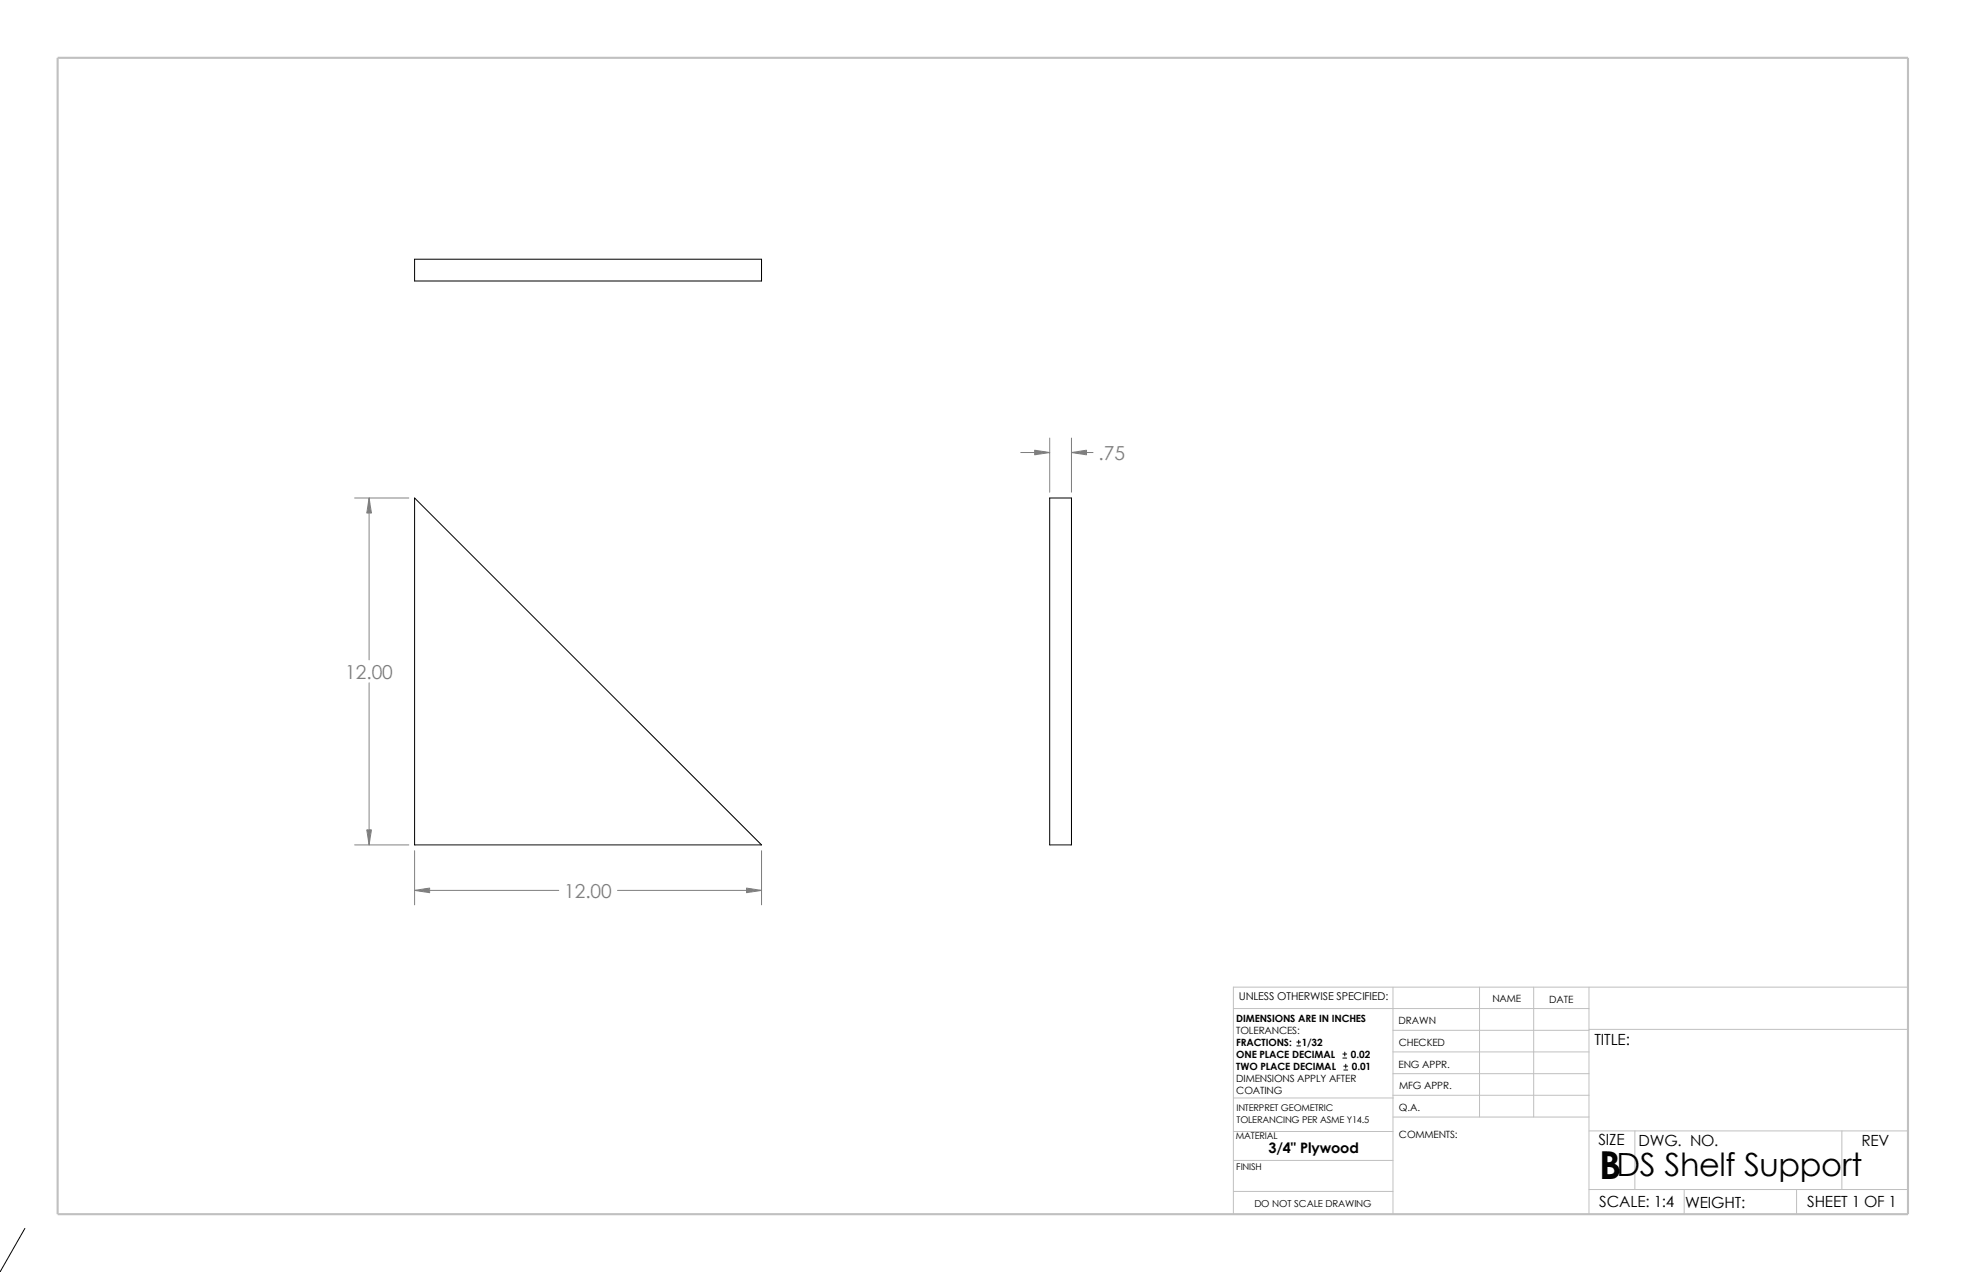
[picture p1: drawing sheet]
<svg xmlns="http://www.w3.org/2000/svg" width="432mm" height="279mm" viewBox="0 0 432 279" stroke-linecap="round" stroke-linejoin="round" font-family="sans-serif">
<defs><g id="words">
<text font-size="8.5" x="351.2" y="259">B</text>
<text font-size="7" x="355" y="258.2">DS Shelf Support</text>
<g font-size="4.2" fill="#808080">
<text x="241.2" y="101">.75</text>
<text x="75.8" y="149.1">12.00</text>
<text x="123.9" y="197.3">12.00</text>
</g>
<g font-size="3.4">
<text x="350.2" y="229.5">TITLE:</text>
<text x="351.1" y="251.6">SIZE</text>
<text x="359.9" y="251.6">DWG. NO.</text>
<text x="408.9" y="251.7">REV</text>
<text x="351.2" y="265.2">SCALE: 1:4</text>
<text x="370.1" y="265.3">WEIGHT:</text>
<text x="396.9" y="265.2">SHEET 1 OF 1</text>
</g>
<text font-size="3.2" x="278.6" y="253.3">3/4&quot; Plywood</text>
<text font-size="2.4" x="272.1" y="219.7">UNLESS OTHERWISE SPECIFIED:</text>
<g font-size="2.2">
<text x="327.8" y="220.2">NAME</text>
<text x="340.3" y="220.2">DATE</text>
<text x="271.5" y="224.5">DIMENSIONS ARE IN INCHES</text>
<text x="271.5" y="227.2">TOLERANCES:</text>
<text x="307.2" y="225">DRAWN</text>
<text x="271.5" y="229.7">FRACTIONS:</text>
<text x="271.5" y="232.4">ONE PLACE DECIMAL</text>
<text x="285.9" y="229.7">1/32</text>
<text x="296.7" y="232.4">0.02</text>
<text x="307.2" y="229.8">CHECKED</text>
<text x="271.5" y="235.1">TWO PLACE DECIMAL</text>
<text x="271.5" y="237.7">DIMENSIONS APPLY AFTER</text>
<text x="296.9" y="235.1">0.01</text>
<text x="307.2" y="234.5">ENG APPR.</text>
<text x="307.3" y="239.2">MFG APPR.</text>
<text x="271.5" y="240.4">COATING</text>
<text x="307.3" y="244">Q.A.</text>
<text x="307.3" y="250.1">COMMENTS:</text>
</g>
<text font-size="2.1" x="275.5" y="265.1">DO NOT SCALE DRAWING</text>
<g font-size="2">
<text x="271.6" y="244.1">INTERPRET GEOMETRIC</text>
<text x="271.4" y="250.1">MATERIAL</text>
<text x="271.6" y="246.6">TOLERANCING PER ASME Y14.5</text>
<text x="271.5" y="257">FINISH</text>
</g>
</g></defs>
<g fill="none" stroke="#c0c0c0" stroke-width=".22">
<path d="M305.9 216.8v49.9M325 216.8v28.6M336.8 216.8v28.6M349 216.8v49.9M419.1 216.8h-148.2v49.9M270.9 221.5h78.1M305.9 226.3h43.1M305.9 231.1h43.1M305.9 235.8h43.1M349 226.1h70.1M270.9 248.5h35.1M270.9 254.9h35"/>
<path d="M270.9 241.2h35.1M305.9 240.6h43.1M306 245.4h43M349 248.4h70.1M359.1 248.4v12.9M404.5 248.4v12.9M270.9 261.7h35M349 261.3h70.1M369.9 261.3v5.4M394.6 261.3v5.4"/>
</g>
<path d="M12.7 12.7h406.4v254h-406.4z" fill="none" stroke="#c0c0c0" stroke-width=".47"/>
<g fill="none" stroke="#000" stroke-width=".22">
<path d="M91.1 56.9h76.2v4.8h-76.2zM91.1 109.4l76.2 76.2h-76.2zM230.5 109.4h4.8v76.2h-4.8zM284.8 229.7h.9M284.8 228.9h.9M285.2 228.5v.8M294.9 232.4h.9M294.9 231.5h.9M295.1 235h.9M295.1 234.2h.9M295.4 231.1v.8M295.6 233.8v.8"/>
<path d="M5.5 269.8l-5.6 9.5"/>
</g>
<path d="M224.2 99.4h6.3M230.5 96.2v11.9M235.3 96.2v11.9M235.3 99.4h4.8M77.9 109.4h11.9M81.1 109.4v35.5M81.1 150v35.6M77.9 185.6h11.9M91.1 186.9v11.9M91.1 195.6h31.6M135.6 195.6h31.7M167.3 186.9v11.9" fill="none" stroke="#808080" stroke-width=".22"/>
<g fill="#808080" stroke="#808080" stroke-width=".22">
<path d="M91.1 195.6l3.3-.5v1z"/>
<path d="M164 195.1l3.3 .5-3.3 .5z"/>
<path d="M81.1 109.4l.5 3.3h-1z"/>
<path d="M80.6 182.3h1l-.5 3.3z"/>
<path d="M227.2 98.9l3.3 .5-3.3 .5z"/>
<path d="M235.3 99.4l3.3-.5v1z"/>
</g>
<use href="#words"/>
</svg>
